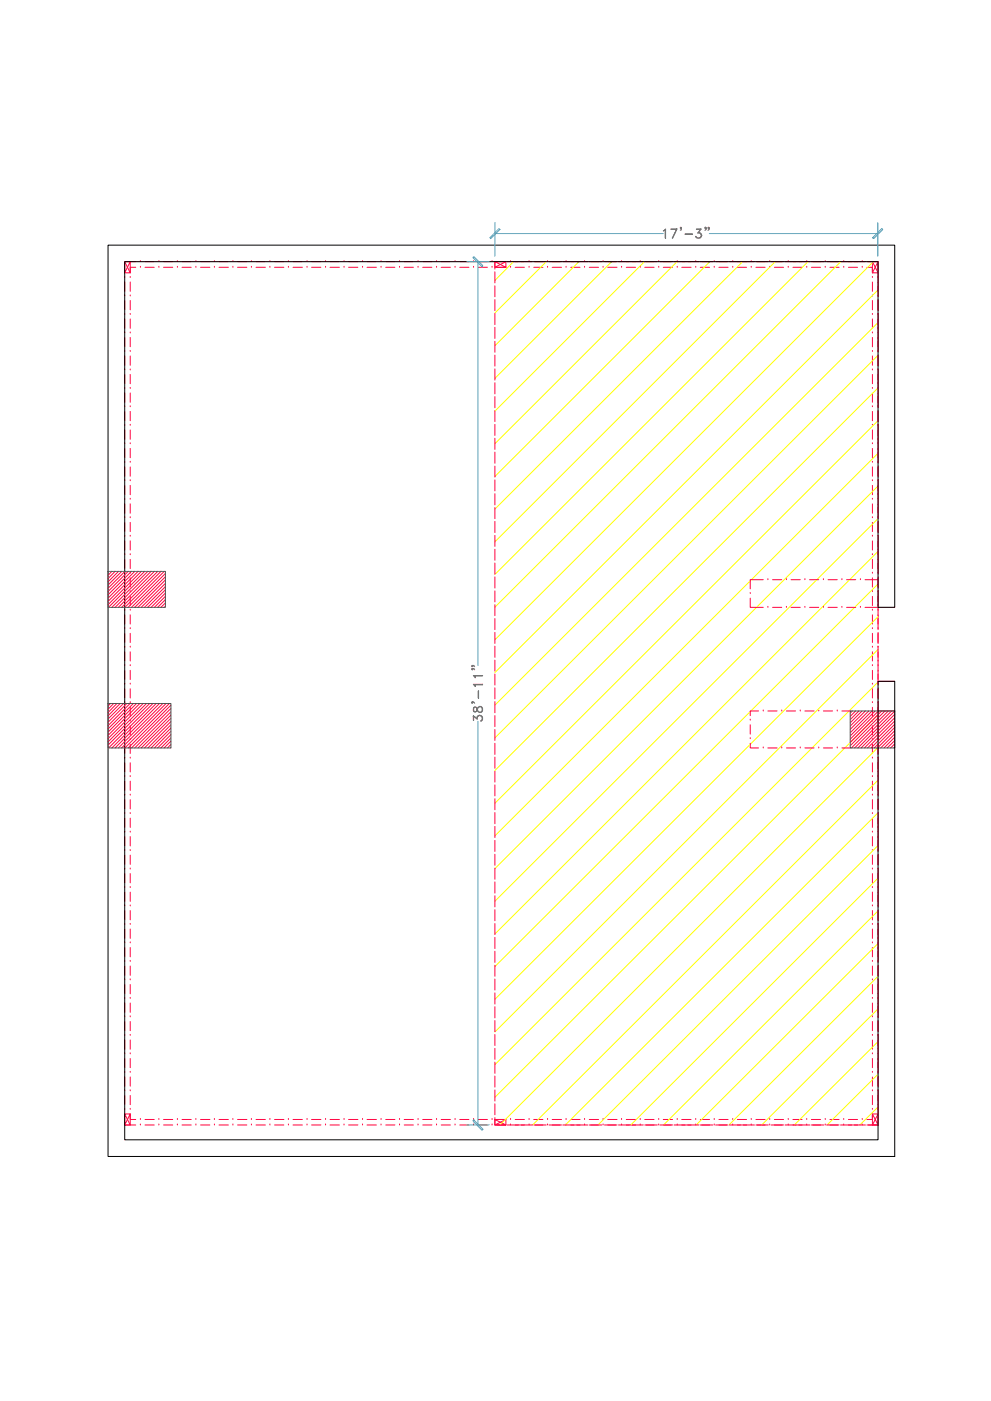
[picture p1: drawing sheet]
<svg xmlns="http://www.w3.org/2000/svg" width="297mm" height="420mm" viewBox="0 0 297 420" stroke-linecap="round" stroke-linejoin="round" font-family="sans-serif">
<!-- layer: 6 -->
<g fill="none" stroke="#ff003f" stroke-width=".3">
<path d="M37.4 78.5l1.6 3.3v-1.6h1.7M39 78.5h-1.6v3.3h1.6v-3.3l-1.6 3.3v-3.3h3.3M42.1 78.5h.1M43.5 78.5h2.7M47.6 78.5h.1M49 78.5h2.8M53.2 78.5h.1M54.6 78.5h2.7M58.7 78.5h.1M60.1 78.5h2.8M64.3 78.5h.1M65.7 78.5h2.8"/>
<path d="M69.8 78.5h.1M71.2 78.5h2.8M75.4 78.5h.1M76.8 78.5h2.7M80.9 78.5h.1M82.3 78.5h2.8M86.4 78.5h.1M87.8 78.5h2.8M92 78.5h.1M93.4 78.5h2.8M97.6 78.5h.1M98.9 78.5h2.8"/>
<path d="M103.1 78.5h.1M104.5 78.5h2.8M108.7 78.5h.1M110 78.5h2.8M114.2 78.5h.1M115.6 78.5h2.8M119.8 78.5h.1M121.2 78.5h2.7M125.3 78.5h.1M126.7 78.5h2.8M130.9 78.5h.1M132.2 78.5h2.8"/>
<path d="M136.4 78.5h.1M137.8 78.5h2.7M141.9 78.5h.1M143.3 78.5h2.8M147.5 78.5h.1M148.3 78.5v1.7h3.3v-1.7h-3.3l3.3 1.7h-2.7M148.3 78.5h3.3l-3.3 1.7M148.3 78.5v2.2M152.1 78.5h7.5M153 78.5h.1M158.6 78.5h.1M160 78.5h3.7"/>
<path d="M164.1 78.5h.1M164.5 78.5h3.8M168.7 78.5h7.5M169.7 78.5h.1M175.2 78.5h.1M176.6 78.5h3.8M180.8 78.5h.1M181.2 78.5h3.8M185.4 78.5h7.4M186.3 78.5h.1M191.9 78.5h.1M193.3 78.5h3.7"/>
<path d="M197.4 78.5h.1M197.8 78.5h3.8M202 78.5h7.5M203 78.5h.1M208.5 78.5h.1M209.9 78.5h3.8M214.1 78.5h.1M214.5 78.5h3.7M218.7 78.5h7.4M219.6 78.5h.1M225.2 78.5h.1M226.6 78.5h3.7"/>
<path d="M230.7 78.5h.1M231.1 78.5h3.8M235.3 78.5h7.5M236.3 78.5h.1M241.8 78.5h.1M243.2 78.5h3.7M247.4 78.5h.1M247.8 78.5h3.7M251.9 78.5h7.5M252.9 78.5h.1M258.4 78.5h.1M259.8 78.5h3.4v3.3l-1.7-3.3"/>
<path d="M260.3 78.5h2.9v2.2M263.2 78.5h-1.7v3.3h1.7v-3.3l-1.7 3.3v-1.6h-1.7M37.4 99.9h.1M37.4 94.3h.1M37.4 88.8h.1M37.4 83.2h.1M37.4 84.6v2.8M37.4 90.1v2.8M37.4 95.7v2.8M39 99.9h.1M39 94.3h.1M39 88.8h.1"/>
<path d="M39 83.2h.1M39 84.6v2.8M39 90.1v2.8M39 95.7v2.8M42.1 80.2h.1M43.5 80.2h2.7M47.6 80.2h.1M49 80.2h2.8M53.2 80.2h.1M54.6 80.2h2.7M58.7 80.2h.1M60.1 80.2h2.8"/>
<path d="M64.3 80.2h.1M65.7 80.2h2.8M69.8 80.2h.1M71.2 80.2h2.8M75.4 80.2h.1M76.8 80.2h2.7M80.9 80.2h.1M82.3 80.2h2.8M86.4 80.2h.1M87.8 80.2h2.8M92 80.2h.1M93.4 80.2h2.8"/>
<path d="M97.6 80.2h.1M98.9 80.2h2.8M103.1 80.2h.1M104.5 80.2h2.8M108.7 80.2h.1M110 80.2h2.8M114.2 80.2h.1M115.6 80.2h2.8M119.8 80.2h.1M121.2 80.2h2.7M125.3 80.2h.1M126.7 80.2h2.8"/>
<path d="M130.9 80.2h.1M132.2 80.2h2.8M136.4 80.2h.1M137.8 80.2h2.7M141.9 80.2h.1M143.3 80.2h2.8M147.5 80.2h.1M148.3 81.5v3.4M148.3 85.7v3.3M148.3 89.9v3.3M148.3 94v3.4M148.3 98.2v3.3"/>
<path d="M153 80.2h.1M154.4 80.2h2.8M158.6 80.2h.1M160 80.2h2.7M164.1 80.2h.1M165.5 80.2h2.8M169.7 80.2h.1M171.1 80.2h2.8M175.2 80.2h.1M176.6 80.2h2.8M180.8 80.2h.1M182.2 80.2h2.8"/>
<path d="M186.3 80.2h.1M187.7 80.2h2.8M191.9 80.2h.1M193.3 80.2h2.7M197.4 80.2h.1M198.8 80.2h2.8M203 80.2h.1M204.3 80.2h2.8M208.5 80.2h.1M209.9 80.2h2.8M214.1 80.2h.1M215.5 80.2h2.7"/>
<path d="M219.6 80.2h.1M221 80.2h2.8M225.2 80.2h.1M226.6 80.2h2.7M230.7 80.2h.1M232.1 80.2h2.8M236.3 80.2h.1M237.7 80.2h2.7M241.8 80.2h.1M243.2 80.2h2.8M247.4 80.2h.1M248.8 80.2h2.7"/>
<path d="M252.9 80.2h.1M254.3 80.2h2.7M258.4 80.2h.1M261.5 83.2h.1M261.5 88.8h.1M261.5 94.3h.1M261.5 99.9h.1M261.5 84.6v2.8M261.5 90.1v2.8M261.5 95.7v2.8M263.2 83.2h.1M263.2 88.8h.1"/>
<path d="M263.2 94.3h.1M263.2 99.9h.1M263.2 81.5v7.5M263.2 89.9v3.3M263.2 94v11.6M37.4 116.5h.1M37.4 110.9h.1M37.4 105.4h.1M37.4 101.2v2.8M37.4 106.8v2.7M37.4 112.3v2.8M37.4 117.8v2.8"/>
<path d="M39 116.5h.1M39 110.9h.1M39 105.4h.1M39 101.2v2.8M39 106.8v2.7M39 112.3v2.8M39 117.8v2.8M148.3 102.3v3.3M148.3 106.5v3.3M148.3 110.6v3.4M148.3 114.8v3.3M148.3 118.9v3.4"/>
<path d="M261.5 105.4h.1M261.5 110.9h.1M261.5 116.5h.1M261.5 101.2v2.8M261.5 106.8v2.7M261.5 112.3v2.8M261.5 117.8v2.8M263.2 105.4h.1M263.2 110.9h.1M263.2 116.5h.1M263.2 106.5v3.3M263.2 110.6v11.7"/>
<path d="M37.4 138.6h.1M37.4 133.1h.1M37.4 127.5h.1M37.4 122h.1M37.4 123.4v2.8M37.4 128.9v2.8M37.4 134.5v2.8M39 138.6h.1M39 133.1h.1M39 127.5h.1M39 122h.1M39 123.4v2.8"/>
<path d="M39 128.9v2.8M39 134.5v2.8M148.3 123.1v3.3M148.3 127.3v3.3M148.3 131.4v3.4M148.3 135.6v3.3M148.3 139.8v3.3M261.5 122h.1M261.5 127.5h.1M261.5 133.1h.1M261.5 138.6h.1M261.5 123.4v2.8"/>
<path d="M261.5 128.9v2.8M261.5 134.5v2.8M263.2 122h.1M263.2 127.5h.1M263.2 133.1h.1M263.2 138.6h.1M263.2 123.1v3.3M263.2 127.3v11.6M263.2 139.8v3.3M37.4 155.3h.1M37.4 149.7h.1M37.4 144.2h.1"/>
<path d="M37.4 140v2.8M37.4 145.6v2.8M37.4 151.1v2.8M37.4 156.7v2.7M39 155.3h.1M39 149.7h.1M39 144.2h.1M39 140v2.8M39 145.6v2.8M39 151.1v2.8M39 156.7v2.7M148.3 143.9v3.3"/>
<path d="M148.3 148.1v3.3M148.3 152.2v3.4M148.3 156.4v3.3M261.5 144.2h.1M261.5 149.7h.1M261.5 155.3h.1M261.5 140v2.8M261.5 145.6v2.8M261.5 151.1v2.8M261.5 156.7v2.7M263.2 144.2h.1M263.2 149.7h.1"/>
<path d="M263.2 155.3h.1M263.2 143.9v11.7M263.2 156.4v3.3M32.6 171.4l-.2 .1M33.5 171.4l-1.1 1.1M34.5 171.4l-2.1 2.1M35.5 171.4l-3.1 3.1M36.5 171.4l-4.1 4.1M37.4 177.4h.1M37.4 171.9h.1M37.4 166.4h.1M37.4 160.8h.1"/>
<path d="M37.4 162.2v2.8M37.4 167.8v2.7M37.4 173.3v2.8M37.4 178.8v2.8M37.5 171.4l-5.1 5M38.4 171.4l-6 6M39 177.4h.1M39 171.9h.1M39 166.4h.1M39 160.8h.1M39 162.2v2.8M39 167.8v2.7"/>
<path d="M39 173.3v2.8M39 178.8v2.8M39.4 171.4l-7 7M40.4 171.4l-8 8M41.4 171.4l-9 9M42.4 171.4l-10 9.9M43.3 171.4l-10.8 10.7M44.3 171.4l-10.8 10.7M45.3 171.4l-10.8 10.7M46.3 171.4l-10.8 10.7M47.3 171.4l-10.9 10.7M48.3 171.4l-10.9 10.7"/>
<path d="M49.2 171.4l-10.8 10.7M49.6 172l-10.2 10.1M49.6 173l-9.2 9.1M49.6 173.9l-8.2 8.2M49.6 174.9l-7.3 7.2M49.6 175.9l-6.3 6.2M49.6 176.9l-5.3 5.2M49.6 177.9l-4.3 4.2M49.6 178.8l-3.3 3.3M49.6 179.8l-2.4 2.3M148.3 160.6v3.3M148.3 164.7v3.3"/>
<path d="M148.3 168.9v3.3M148.3 173v3.3M148.3 177.2v3.3M224.9 178h.1M224.9 179.4v2.7h3.9M228.8 173.8h-3.9v2.8M230.2 173.8h.1M231.6 173.8h2.7M235.7 173.8h.1M237.1 173.8h2.8M241.3 173.8h.1M242.7 173.8h2.7"/>
<path d="M246.8 173.8h.1M248.2 173.8h2.8M252.3 173.8h.1M253.7 173.8h2.8M257.9 173.8h.1M259.3 173.8h3.9M261.5 160.8h.1M261.5 166.4h.1M261.5 171.9h.1M261.5 177.4h.1M261.5 162.2v2.8M261.5 167.8v2.7"/>
<path d="M261.5 173.3v2.8M261.5 178.8v2.8M263.2 160.8h.1M263.2 166.4h.1M263.2 171.9h.1M263.2 177.4h.1M263.2 160.6v11.6M263.2 173v3.3M263.2 177.2v11.6M37.4 199.6h.1M37.4 194.1h.1M37.4 188.5h.1"/>
<path d="M37.4 183h.1M37.4 184.4v2.7M37.4 189.9v2.8M37.4 195.5v2.7M39 199.6h.1M39 194.1h.1M39 188.5h.1M39 183h.1M39 184.4v2.7M39 189.9v2.8M39 195.5v2.7M49.6 180.8l-1.4 1.3"/>
<path d="M49.6 181.8l-.4 .3M148.3 181.3v3.3M148.3 185.5v3.3M148.3 189.6v3.4M148.3 193.8v3.3M148.3 198v3.3M230.2 182.1h.1M231.6 182.1h2.7M235.7 182.1h.1M237.1 182.1h2.8M241.3 182.1h.1M242.7 182.1h2.7"/>
<path d="M246.8 182.1h.1M248.2 182.1h2.8M252.3 182.1h.1M253.7 182.1h2.8M257.9 182.1h.1M259.3 182.1h3.9M261.5 183h.1M261.5 188.5h.1M261.5 194.1h.1M261.5 199.6h.1M261.5 184.4v2.7M261.5 189.9v2.8"/>
<path d="M261.5 195.5v2.7M263.2 183h.1M263.2 188.5h.1M263.2 194.1h.1M263.2 199.6h.1M263.2 189.6v3.4M263.2 193.8v11.6M33.1 211l-.7 .7M34.1 211l-1.7 1.7M35.1 211l-2.7 2.7M36 211l-3.6 3.7M37 211l-4.6 4.6"/>
<path d="M37.4 216.3h.1M37.4 210.7h.1M37.4 205.2h.1M37.4 201v2.8M37.4 206.6v2.7M37.4 212.1v2.8M37.4 217.7v2.7M38 211l-5.6 5.6M39 211l-6.6 6.6M39 216.3h.1M39 210.7h.1M39 205.2h.1"/>
<path d="M39 201v2.8M39 206.6v2.7M39 212.1v2.8M39 217.7v2.7M40 211l-7.6 7.6M40.9 211l-8.5 8.6M41.9 211l-9.5 9.5M42.9 211l-10.5 10.5M43.9 211l-11.5 11.5M44.9 211l-12.5 12.5M45.8 211l-13.2 13.3M46.8 211l-13.3 13.3"/>
<path d="M47.8 211l-13.3 13.3M48.8 211l-13.3 13.3M49.8 211l-13.4 13.3M50.8 211l-13.4 13.3M51.2 211.5l-12.8 12.8M51.2 212.5l-11.8 11.8M51.2 213.5l-10.8 10.8M51.2 214.4l-9.8 9.9M51.2 215.4l-8.9 8.9M51.2 216.4l-7.9 7.9M51.2 217.4l-6.9 6.9M51.2 218.3l-5.9 6"/>
<path d="M51.2 219.3l-4.9 5M148.3 202.1v3.3M148.3 206.3v3.3M148.3 210.4v3.4M148.3 214.6v3.3M148.3 218.8v3.3M224.9 216h.1M224.9 217.4v2.8M227.4 213.2h-2.5v1.4M228.8 213.2h.1M230.2 213.2h2.7M234.3 213.2h.1"/>
<path d="M235.7 213.2h2.8M239.9 213.2h.1M241.3 213.2h2.7M245.4 213.2h.1M246.8 213.2h2.8M251 213.2h.1M252.3 213.2h2.5M255.5 213.2l-.7 .7M256.5 213.2l-1.7 1.6M257.4 213.2l-2.6 2.6M258.4 213.2l-3.6 3.6M259.4 213.2l-4.6 4.5"/>
<path d="M260.4 213.2l-5.6 5.5M261.4 213.2l-6.6 6.5M261.5 205.2h.1M261.5 210.7h.1M261.5 216.3h.1M261.5 201v2.8M261.5 206.6v2.7M261.5 212.1v2.8M261.5 217.7v2.7M262.3 213.2l-7.5 7.5M263.2 205.2h.1M263.2 210.7h.1"/>
<path d="M263.2 216.3h.1M263.2 206.3v3.3M263.2 210.4v11.7M263.2 213.2h5M263.2 204.3h5M263.3 213.2l-8.5 8.5M264.3 213.2l-9.5 9.5M265.3 213.2l-10.5 10.4M266.3 213.2l-11.1 11.1M267.3 213.2l-11.1 11.1M268.2 213.3l-11.1 11M268.2 214.2l-10.1 10.1"/>
<path d="M268.2 215.3l-9.1 9M268.2 216.2l-8.1 8.1M268.2 217.2l-7.1 7.1M268.2 218.2l-6.2 6.1M268.2 219.1l-5.2 5.2M37.4 238.4h.1M37.4 232.9h.1M37.4 227.4h.1M37.4 221.8h.1M37.4 223.2v2.8M37.4 228.8v2.7M37.4 234.3v2.8"/>
<path d="M37.4 239.8v2.8M39 238.4h.1M39 232.9h.1M39 227.4h.1M39 221.8h.1M39 223.2v2.8M39 228.8v2.7M39 234.3v2.8M39 239.8v2.8M51.2 220.3l-4 4M51.2 221.3l-3 3M51.2 222.3l-2 2"/>
<path d="M51.2 223.3l-1 1M51.2 224.2v.1M148.3 222.9v3.4M148.3 227.1v3.3M148.3 231.2v3.4M148.3 235.4v3.3M148.3 239.6v3.3M224.9 221.5h.1M224.9 222.9v1.4h2.5M228.8 224.3h.1M230.2 224.3h2.7M234.3 224.3h.1"/>
<path d="M235.7 224.3h2.8M239.9 224.3h.1M241.3 224.3h2.7M245.4 224.3h.1M246.8 224.3h2.8M251 224.3h.1M252.3 224.3h2.5M261.5 221.8h.1M261.5 227.4h.1M261.5 232.9h.1M261.5 238.4h.1M261.5 223.2v2.8"/>
<path d="M261.5 228.8v2.7M261.5 234.3v2.8M261.5 239.8v2.8M263.2 221.8h.1M263.2 227.4h.1M263.2 232.9h.1M263.2 238.4h.1M263.2 222.9v3.4M263.2 227.1v11.6M263.2 239.6v3.3M268.2 220.1l-4.2 4.2M268.2 221.1l-3.2 3.2"/>
<path d="M268.2 222.1l-2.3 2.2M268.2 223.1l-1.2 1.2M268.2 224.1l-.3 .2M37.4 255.1h.1M37.4 249.5h.1M37.4 244h.1M37.4 245.3v2.8M37.4 250.9v2.8M37.4 256.4v2.8M39 255.1h.1M39 249.5h.1M39 244h.1"/>
<path d="M39 245.3v2.8M39 250.9v2.8M39 256.4v2.8M148.3 243.7v3.3M148.3 247.8v3.4M148.3 252v3.3M148.3 256.2v3.3M261.5 244h.1M261.5 249.5h.1M261.5 255.1h.1M261.5 245.3v2.8M261.5 250.9v2.8"/>
<path d="M261.5 256.4v2.8M263.2 244h.1M263.2 249.5h.1M263.2 255.1h.1M263.2 243.7v11.6M263.2 256.2v3.3M37.4 277.2h.1M37.4 271.7h.1M37.4 266.2h.1M37.4 260.6h.1M37.4 262v2.8M37.4 267.5v2.8"/>
<path d="M37.4 273.1v2.8M37.4 278.6v2.8M39 277.2h.1M39 271.7h.1M39 266.2h.1M39 260.6h.1M39 262v2.8M39 267.5v2.8M39 273.1v2.8M39 278.6v2.8M148.3 260.3v3.4M148.3 264.5v3.3"/>
<path d="M148.3 268.6v3.4M148.3 272.8v3.3M148.3 277v3.3M261.5 260.6h.1M261.5 266.2h.1M261.5 271.7h.1M261.5 277.2h.1M261.5 262v2.8M261.5 267.5v2.8M261.5 273.1v2.8M261.5 278.6v2.8M263.2 260.6h.1"/>
<path d="M263.2 266.2h.1M263.2 271.7h.1M263.2 277.2h.1M263.2 260.3v11.7M263.2 272.8v3.3M263.2 277v11.6M37.4 299.4h.1M37.4 293.9h.1M37.4 288.3h.1M37.4 282.8h.1M37.4 284.2v2.8M37.4 289.7v2.8"/>
<path d="M37.4 295.3v2.8M39 299.4h.1M39 293.9h.1M39 288.3h.1M39 282.8h.1M39 284.2v2.8M39 289.7v2.8M39 295.3v2.8M148.3 281.1v3.4M148.3 285.3v3.3M148.3 289.5v3.3M148.3 293.6v3.3"/>
<path d="M148.3 297.8v3.3M261.5 282.8h.1M261.5 288.3h.1M261.5 293.9h.1M261.5 299.4h.1M261.5 284.2v2.8M261.5 289.7v2.8M261.5 295.3v2.8M263.2 282.8h.1M263.2 288.3h.1M263.2 293.9h.1M263.2 299.4h.1"/>
<path d="M263.2 289.5v3.3M263.2 293.6v11.7M37.4 316h.1M37.4 310.5h.1M37.4 305h.1M37.4 300.8v2.8M37.4 306.4v2.7M37.4 311.9v2.7M37.4 317.4v2.8M39 316h.1M39 310.5h.1M39 305h.1"/>
<path d="M39 300.8v2.8M39 306.4v2.7M39 311.9v2.7M39 317.4v2.8M148.3 301.9v3.4M148.3 306.1v3.3M148.3 310.2v3.3M148.3 314.4v3.3M148.3 318.5v3.4M261.5 305h.1M261.5 310.5h.1M261.5 316h.1"/>
<path d="M261.5 300.8v2.8M261.5 306.4v2.7M261.5 311.9v2.7M261.5 317.4v2.8M263.2 305h.1M263.2 310.5h.1M263.2 316h.1M263.2 306.1v3.3M263.2 310.2v11.7M37.4 332.7h.1M37.4 327.1h.1M37.4 321.6h.1"/>
<path d="M37.4 323v2.7M37.4 328.5v2.8M39 337.4l-1.6-3.3v3.3h3.3M39 332.7h.1M39 327.1h.1M39 321.6h.1M39 323v2.7M39 328.5v2.8M40.7 335.7h-1.7v-1.6h-1.6v3.3h1.6v-3.3l-1.6 3.3M42.1 337.4h.1M42.1 335.7h.1M43.5 337.4h2.7"/>
<path d="M43.5 335.7h2.7M47.6 337.4h.1M47.6 335.7h.1M49 337.4h2.8M49 335.7h2.8M53.2 337.4h.1M53.2 335.7h.1M54.6 337.4h2.7M54.6 335.7h2.7M58.7 337.4h.1M58.7 335.7h.1M60.1 337.4h2.8"/>
<path d="M60.1 335.7h2.8M64.3 337.4h.1M64.3 335.7h.1M65.7 337.4h2.8M65.7 335.7h2.8M69.8 337.4h.1M69.8 335.7h.1M71.2 337.4h2.8M71.2 335.7h2.8M75.4 337.4h.1M75.4 335.7h.1M76.8 337.4h2.7"/>
<path d="M76.8 335.7h2.7M80.9 337.4h.1M80.9 335.7h.1M82.3 337.4h2.8M82.3 335.7h2.8M86.4 337.4h.1M86.4 335.7h.1M87.8 337.4h2.8M87.8 335.7h2.8M92 337.4h.1M92 335.7h.1M93.4 337.4h2.8"/>
<path d="M93.4 335.7h2.8M97.6 337.4h.1M97.6 335.7h.1M98.9 337.4h2.8M98.9 335.7h2.8M103.1 337.4h.1M103.1 335.7h.1M104.5 337.4h2.8M104.5 335.7h2.8M108.7 337.4h.1M108.7 335.7h.1M110 337.4h2.8"/>
<path d="M110 335.7h2.8M114.2 337.4h.1M114.2 335.7h.1M115.6 337.4h2.8M115.6 335.7h2.8M119.8 337.4h.1M119.8 335.7h.1M121.2 337.4h2.7M121.2 335.7h2.7M125.3 337.4h.1M125.3 335.7h.1M126.7 337.4h2.8"/>
<path d="M126.7 335.7h2.8M130.9 337.4h.1M130.9 335.7h.1M132.2 337.4h2.8M132.2 335.7h2.8M136.4 337.4h.1M136.4 335.7h.1M137.8 337.4h2.7M137.8 335.7h2.7M141.9 337.4h.1M141.9 335.7h.1M143.3 337.4h2.8"/>
<path d="M143.3 335.7h2.8M147.5 337.4h.1M147.5 335.7h.1M148.3 335.7v1.7h3.3v-1.7h-3.3l3.3 1.7h-2.7M148.3 335.2v2.2h3M148.3 322.7v3.3M148.3 326.9v3.3M148.3 331v3.3M148.9 335.7h2.7l-3.3 1.7M152.1 337.4h7.5M153 337.4h.1M153 335.7h.1"/>
<path d="M154.4 335.7h2.8M158.6 337.4h.1M158.6 335.7h.1M160 337.4h3.7M160 335.7h2.7M164.1 337.4h.1M164.1 335.7h.1M164.5 337.4h3.8M165.5 335.7h2.8M168.7 337.4h7.5M169.7 337.4h.1M169.7 335.7h.1"/>
<path d="M171.1 335.7h2.8M175.2 337.4h.1M175.2 335.7h.1M176.6 337.4h3.8M176.6 335.7h2.8M180.8 337.4h.1M180.8 335.7h.1M181.2 337.4h3.8M182.2 335.7h2.8M185.4 337.4h7.4M186.3 337.4h.1M186.3 335.7h.1"/>
<path d="M187.7 335.7h2.8M191.9 337.4h.1M191.9 335.7h.1M193.3 337.4h3.7M193.3 335.7h2.7M197.4 337.4h.1M197.4 335.7h.1M197.8 337.4h3.8M198.8 335.7h2.8M202 337.4h7.5M203 337.4h.1M203 335.7h.1"/>
<path d="M204.3 335.7h2.8M208.5 337.4h.1M208.5 335.7h.1M209.9 337.4h3.8M209.9 335.7h2.8M214.1 337.4h.1M214.1 335.7h.1M214.5 337.4h3.7M215.5 335.7h2.7M218.7 337.4h7.4M219.6 337.4h.1M219.6 335.7h.1"/>
<path d="M221 335.7h2.8M225.2 337.4h.1M225.2 335.7h.1M226.6 337.4h3.7M226.6 335.7h2.7M230.7 337.4h.1M230.7 335.7h.1M231.1 337.4h3.8M232.1 335.7h2.8M235.3 337.4h7.5M236.3 337.4h.1M236.3 335.7h.1"/>
<path d="M237.7 335.7h2.7M241.8 337.4h.1M241.8 335.7h.1M243.2 337.4h3.7M243.2 335.7h2.8M247.4 337.4h.1M247.4 335.7h.1M247.8 337.4h3.7M248.8 335.7h2.7M251.9 337.4h7.5M252.9 337.4h.1M252.9 335.7h.1"/>
<path d="M254.3 335.7h2.7M258.4 337.4h.1M258.4 335.7h.1M259.8 335.7h1.7v-1.6l1.7 3.3M259.8 337.4h3.4M261.5 321.6h.1M261.5 327.1h.1M261.5 332.7h.1M261.5 323v2.7M261.5 328.5v2.8M263.2 334.1h-1.7v3.3h1.7v-3.3l-1.7 3.3M263.2 321.6h.1"/>
<path d="M263.2 327.1h.1M263.2 332.7h.1M263.2 335.2v2.2h-2.9M263.2 322.7v3.3M263.2 326.9v10.5"/>
</g>
<g fill="none" stroke="#ff0" stroke-width=".3">
<path d="M153.9 78.5l-5.6 5.6M163.7 78.5l-15.4 15.4M173.5 78.5l-25.2 25.2M183.3 78.5l-35 35M193.2 78.5l-44.9 44.8M202.9 78.5l-54.6 54.6M212.8 78.5l-64.5 64.4M222.6 78.5l-74.3 74.2M232.4 78.5l-84.1 84M242.2 78.5l-93.9 93.8M252 78.5l-103.7 103.6M261.8 78.5l-113.5 113.4"/>
<path d="M263.2 86.9l-114.9 114.8M263.2 96.7l-114.9 114.8M263.2 106.5l-114.9 114.8M263.2 116.3l-114.9 114.8M263.2 126.1l-114.9 114.8M263.2 135.9l-114.9 114.8M263.2 145.7l-114.9 114.8M263.2 155.5l-114.9 114.8M263.2 165.3l-114.9 114.8M263.2 175.1l-114.9 114.8M263.2 184.9l-114.9 114.8M263.2 194.8l-114.9 114.7"/>
<path d="M263.2 204.5l-114.9 114.8M263.2 214.4l-114.9 114.7M263.2 224.1l-113.4 113.3M263.2 234l-103.6 103.4M263.2 243.7l-93.7 93.7M263.2 253.6l-84 83.8M263.2 263.3l-74.1 74.1M263.2 273.2l-64.3 64.2M263.2 282.9l-54.5 54.5M263.2 292.8l-44.7 44.6M263.2 302.5l-34.9 34.9M263.2 312.4l-25.1 25"/>
<path d="M263.2 322.1l-15.3 15.3M263.2 332l-5.5 5.4"/>
</g>
<!-- layer: columns -->
<path d="M32.4 171.4h17.2v10.7h-17.2zM32.4 211h18.8v13.3h-18.8zM254.8 213.2h13.4v11.1h-13.4z" fill="none" stroke="#545454" stroke-width=".3"/>
<!-- layer: wall -->
<path d="M32.4 73.5h235.8v108.6h-5v-103.6h-225.8v263.3h225.8v-137.5h5v142.5h-235.8z" fill="none" stroke="#000" stroke-width=".3"/>
<!-- layer: DIMENSIONS -->
<path d="M139.9 78.5h6.7M143.3 78.5v121M148.3 66.7v10.1M148.3 70h50.5M212.6 70h50.5M263.1 66.7v10.1M143.3 216.3v121.1M139.9 337.4h6.7" fill="none" stroke="#5ca1b8" stroke-width=".3"/>
<!-- layer: 0 -->
<path d="M141.7 77.2l.3-.3 2.8 2.8-.3 .3zM146.8 71.3l2.8-2.8 .3 .3-2.8 2.8zM261.6 71.3l2.7-2.8 .3 .3-2.7 2.8zM142 335.9l2.8 2.8-.3 .2-2.8-2.7z" fill="none" stroke="#5ca1b8" stroke-width=".3"/>
<!-- layer: DIMENSIONS -->
<g fill="none" stroke="#767676" stroke-width=".3">
<path d="M198.8 69.2l.7-.5v2.7l-.1-2.5zM202.8 68.7l-1.3 2.7 1.4-2.7h-1.8v.1h1.7M204 68.3l.1 .1zM204.1 68.9l.2-.5-.3 .1v-.4l.3 .2v.4l-.4 .4M204.1 68.5l.2 .2M205.3 70.1l2.3 .2zM208.6 71.1l.4 .2M209.3 69.7a.92 .92 0 0 1 1 .8 .92 .92 0 0 1-.7 1 .92 .92 0 0 1-1.1-.6h.1a.85 .85 0 0 0 .8 .5 .85 .85 0 0 0 .8-.6M209.7 69.9a.79 .79 0 0 1 .4 1.2l-.4 .2M210.1 68.8h-1.4v-.1h1.5l-.9 1.2M210.1 68.7l-1 1.2 .8 .1 .3 .4M211.4 68.3l.1 .1z"/>
<path d="M211.5 68.9l.2-.5-.3 .1v-.4l.3 .2v.4l-.5 .4M211.5 68.5l.2 .2M212.3 68.3l.1 .1zM212.4 68.9l.2-.5-.3 .1v-.4l.3 .2v.4l-.4 .4M212.4 68.5l.2 .2M141.5 199.7l.1 .1zM141.9 199.5l-.2 .2M142.1 199.7l-.5-.2 .1 .3h-.3l.1-.3h.4l.4 .5M141.5 210.6l.1 .2zM141.5 200.6l.1 .1zM141.9 205.2h2.8v.2h-2.6l.3 .5zM141.9 202.6l2.8 .1h-2.6l.3 .6z"/>
<path d="M141.9 210.5l-.2 .1M141.9 200.5l-.2 .1M142 214.7l-.1 1.4v-1.5l1.1 .9M142 212.1a.9 .9 0 0 0 .5 1.5l.4-.3 .6-1.2 .6-.1a.89 .89 0 0 1 0 1.6l-.8-.3-.5-1.2zM142 212.2a.57 .57 0 0 1 .9 .3 .99 .99 0 0 0 .5 1 .99 .99 0 0 0 1.1-.1 .96 .96 0 0 0 .2-1.1 .96 .96 0 0 0-1-.5l-.5 .4-.3 .8a.56 .56 0 0 1-.9 .3M142.1 212.1v1.3M142.1 210.6l-.5-.1v.4l-.2-.1 .1-.3h.4l.4 .4M142.1 200.6l-.5-.1v.4l-.2-.2 .1-.2h.4l.4 .4M143 215.1l.7-.5 .5 .1 .3 .4M143.3 207.2l.2 2.3zM143.6 214.6l-.4 .3-.2 .8-1.1-1M144 214.6a.97 .97 0 0 1 .1 1.7 .92 .92 0 0 0 .6-1.1 .92 .92 0 0 0-1-.7 .92 .92 0 0 0-.8 1"/>
<path d="M144.2 212l.3 .4M144.5 215.8l-.3 .4M144.5 213.2l-.3 .4"/>
</g>
</svg>
